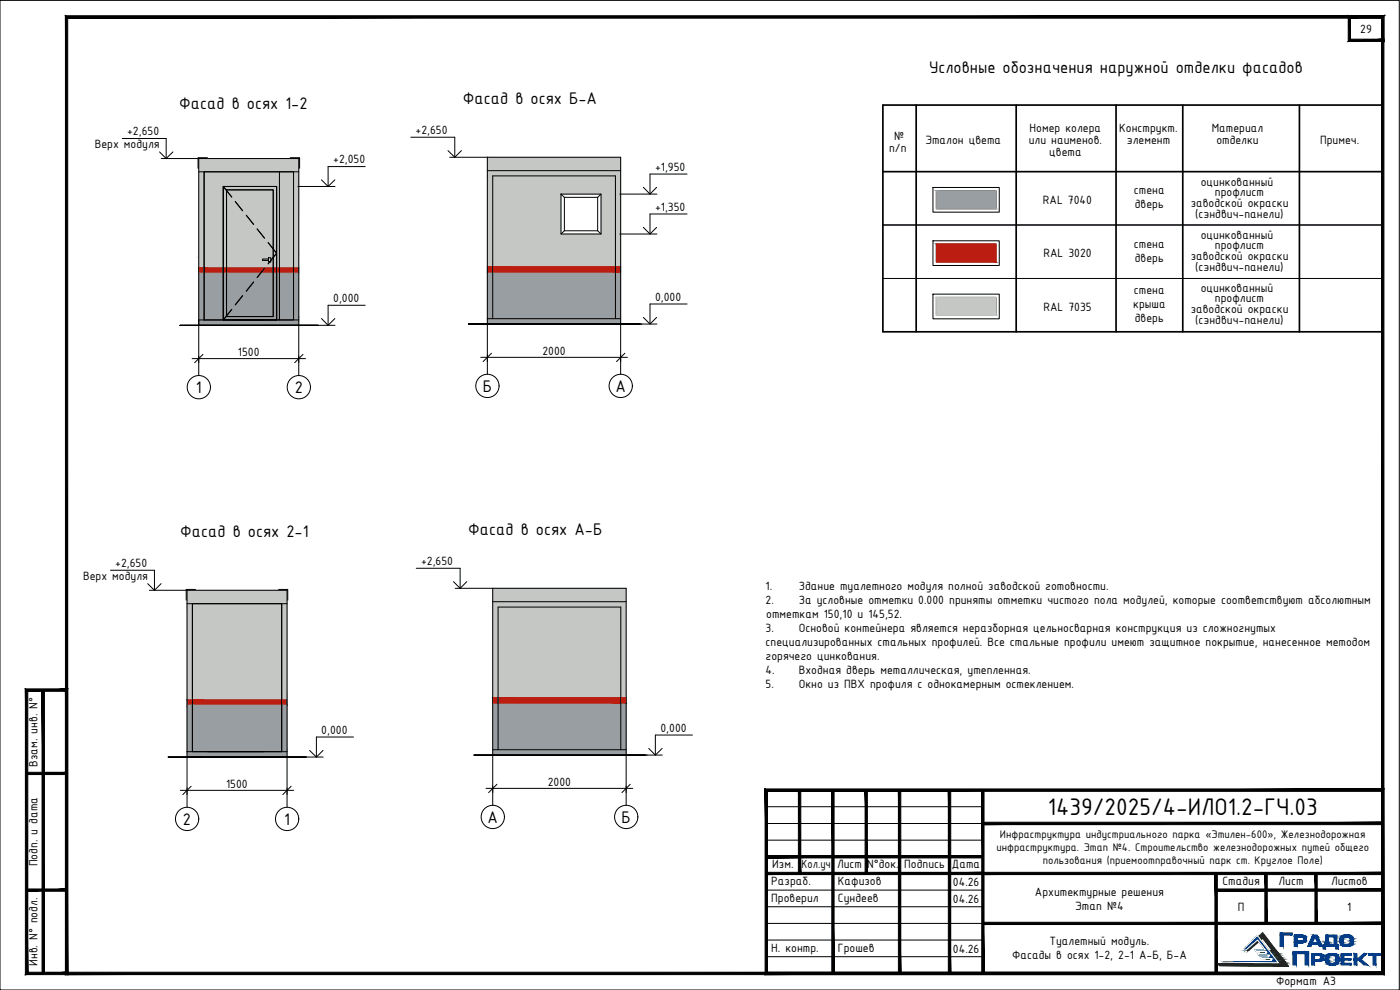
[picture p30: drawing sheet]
<svg xmlns="http://www.w3.org/2000/svg" width="420mm" height="297mm" viewBox="0 0 420 297" stroke-linecap="round" stroke-linejoin="round" font-family="sans-serif">
<defs><g id="words">
<text font-size="7.8" x="314.5" y="244.5">1439/2025/4-ИЛО1.2-ГЧ.03</text>
<g font-size="5.4">
<text x="278.8" y="22">Условные обозначения наружной отделки фасадов</text>
<text x="53.8" y="32.8">Фасад в осях 1-2</text>
<text x="138.9" y="31.1">Фасад в осях Б-А</text>
<text x="58.8" y="117.9">1</text>
<text x="88.5" y="117.9">2</text>
<text x="144.9" y="117.5">Б</text>
<text x="184.7" y="117.5">А</text>
<text x="54.1" y="161.1">Фасад в осях 2-1</text>
<text x="140.5" y="160.5">Фасад в осях А-Б</text>
<text x="54.9" y="247.5">2</text>
<text x="85.3" y="247.5">1</text>
<text x="146.3" y="246.9">А</text>
<text x="186.5" y="246.9">Б</text>
</g>
<g font-size="3.9">
<text x="408.2" y="9.8">29</text>
<text x="38.1" y="40.6">+2,650</text>
<text x="124.7" y="40.3">+2,650</text>
<text x="268.4" y="41.9">№</text>
<text x="309" y="39.7">Номер колера</text>
<text x="335.9" y="39.7">Конструкт.</text>
<text x="363.7" y="39.7">Материал</text>
<text x="28.4" y="44.4">Верх модуля</text>
<text x="266.8" y="45.6">п/п</text>
<text x="277.7" y="43.3">Эталон цвета</text>
<text x="308.7" y="43.3">или наименов.</text>
<text x="314.9" y="46.8">цвета</text>
<text x="338.2" y="43.3">элемент</text>
<text x="365" y="43.3">отделки</text>
<text x="396.2" y="43.3">Примеч.</text>
<text x="100" y="49.1">+2,050</text>
<text x="196.6" y="51.3">+1,950</text>
<text x="340.3" y="58.3">стена</text>
<text x="360.4" y="55.7">оцинкованный</text>
<text x="364.6" y="58.7">профлист</text>
<text x="196.6" y="63.3">+1,350</text>
<text x="313" y="61.2">RAL 7040</text>
<text x="340.6" y="62.5">дверь</text>
<text x="357.3" y="62">заводской окраски</text>
<text x="358.7" y="65.3">(сэндвич-панели)</text>
<text x="360.4" y="71.7">оцинкованный</text>
<text x="313.1" y="77.2">RAL 3020</text>
<text x="340.3" y="74.3">стена</text>
<text x="364.6" y="74.7">профлист</text>
<text x="340.6" y="78.5">дверь</text>
<text x="357.3" y="78">заводской окраски</text>
<text x="358.7" y="81.3">(сэндвич-панели)</text>
<text x="340.3" y="88.3">стена</text>
<text x="360.4" y="87.7">оцинкованный</text>
<text x="100" y="90.7">0,000</text>
<text x="196.6" y="90.3">0,000</text>
<text x="313.1" y="93.2">RAL 7035</text>
<text x="340.1" y="92.4">крыша</text>
<text x="357.3" y="94">заводской окраски</text>
<text x="364.6" y="90.7">профлист</text>
<text x="340.6" y="96.6">дверь</text>
<text x="358.7" y="97.3">(сэндвич-панели)</text>
<text x="71.4" y="107">1500</text>
<text x="162.8" y="106.6">2000</text>
<text x="24.9" y="173.9">Верх модуля</text>
<text x="34.6" y="170.2">+2,650</text>
<text x="126.4" y="169.6">+2,650</text>
<text x="229.7" y="177.2">1.</text>
<text x="239.7" y="177.2">Здание туалетного модуля полной заводской готовности.</text>
<text x="229.7" y="181.3">2.</text>
<text x="230" y="185.5">отметкам 150,10 и 145,52.</text>
<text x="239.7" y="181.3">За условные отметки 0.000 приняты отметки чистого пола модулей, которые соответствуют абсолютным</text>
<text x="229.7" y="189.6">3.</text>
<text x="239.7" y="189.6">Основой контейнера является неразборная цельносварная конструкция из сложногнутых</text>
<text x="229.7" y="193.8">специализированных стальных профилей. Все стальные профили имеют защитное покрытие, нанесенное методом</text>
<text x="229.7" y="198">горячего цинкования.</text>
<text x="229.7" y="202.2">4.</text>
<text x="239.7" y="202.2">Входная дверь металлическая, утепленная.</text>
<text x="229.7" y="206.3">5.</text>
<text x="239.7" y="206.3">Окно из ПВХ профиля с однокамерным остеклением.</text>
<text x="96.4" y="220.2">0,000</text>
<text x="198.2" y="219.7">0,000</text>
<text x="11.3" y="230" transform="rotate(-90 11.3 230)">Взам. инв. N°</text>
<text x="67.9" y="236.5">1500</text>
<text x="164.4" y="236">2000</text>
<text x="11.3" y="260" transform="rotate(-90 11.3 260)">Подп. и дата</text>
<text x="231.8" y="260.4">Изм.</text>
<text x="240.6" y="260.4">Кол.уч</text>
<text x="251.2" y="260.4">Лист N°док. Подпись Дата</text>
<text x="231.5" y="265.5">Разраб.</text>
<text x="251.5" y="265.5">Кафизов</text>
<text x="286" y="265.8">04.26</text>
<text x="310.6" y="268.7">Архитектурные решения</text>
<text x="366.9" y="265.4">Стадия</text>
<text x="383.7" y="265.4">Лист</text>
<text x="399.5" y="265.4">Листов</text>
<text x="231.5" y="270.6">Проверил</text>
<text x="251.5" y="270.6">Сундеев</text>
<text x="286" y="270.8">04.26</text>
<text x="322.7" y="272.9">Этап №4</text>
<text x="371.5" y="273.3">П</text>
<text x="404.3" y="273.3">1</text>
<text x="231.5" y="285.6">Н. контр.</text>
<text x="251.5" y="285.6">Грошев</text>
<text x="286" y="285.8">04.26</text>
<text x="303.7" y="287.6">Фасады в осях 1-2, 2-1 А-Б, Б-А</text>
<text x="315" y="283.5">Туалетный модуль.</text>
<text x="11.3" y="289.8" transform="rotate(-90 11.3 289.8)">Инв. N° подл.</text>
<text x="383" y="295.6">Формат А3</text>
</g>
<g font-size="3.6">
<text x="300.1" y="251.4">Инфраструктура индустриального парка «Этилен-600», Железнодорожная</text>
<text x="299" y="255.3">инфраструктура. Этап №4. Строительство железнодорожных путей общего</text>
<text x="312.9" y="259.3">пользования (приемоотправочный парк ст. Круглое Поле)</text>
</g>
</g></defs>
<path d="M275 31.5v68.1M305 31.5v68.1M334.9 31.5v68.1M355 31.5v68.1M390 31.5v68.1M414.9 31.5h-149.9v68.1h149.9M265 51.5h149.9" fill="none" stroke="#000" stroke-width=".51"/>
<path d="M265 67.5h149.9" fill="none" stroke="#000" stroke-width=".3"/>
<path d="M265 67.5h149.9M265 83.6h149.9" fill="none" stroke="#000" stroke-width=".3"/>
<!-- layer: 1 -->
<g fill="none" stroke="#000" stroke-width=".3">
<path d="M62.2 47.3h-2.8v3.2M67 56h16v40h-16zM67 56l2.6 3.1M68 57h14v38h-14zM87.1 47.3h2.8v3.2M280 56.2h19.9v7.5h-19.9zM281 57.2h17.9v5.4h-17.9zM70.6 60.5l2.2 2.7M73.9 64.6l2.2 2.7M77.2 68.7l2.2 2.7M78.8 77.7h1.8v.4h-1.8zM80.5 72.8l2.5 3.2-2.5 3.1"/>
<path d="M80.6 77.3h.7v1.3h-.7zM280 72.2h19.9v7.5h-19.9zM281 73.2h17.9v5.4h-17.9zM69.6 92.8l-2.6 3.2M72.8 88.7l-2.2 2.8M76.1 84.6l-2.2 2.8M79.4 80.5l-2.2 2.8M280 88.3h19.9v7.4h-19.9zM281 89.2h17.9v5.4h-17.9zM58.7 176.9h-2.8v3.2M83.6 176.9h2.8v3.2"/>
</g>
<g fill="#989ea1" stroke="#989ea1" stroke-width=".3">
<path d="M68 94.7l-.2 .3z"/>
<path d="M83 96h6.7z"/>
<path d="M59.6 96h30.1v1.6z"/>
<path d="M281 57.2l17.9 5.4v-5.4zM281 57.2l17.9 5.4h-17.9z"/>
<path d="M82 82l1 12.7v-12.7zM82 82l1 12.7h-1z"/>
<path d="M78.2 82l3.8 12.7v-12.7zM78.2 82l3.8 12.7h-14z"/>
<path d="M67 82l1 12.7v-12.7zM67 82l1 12.7h-1z"/>
<path d="M68 82v12.7zM68 82h10.2l-10.2 12.7z"/>
<path d="M83 82l6.7 13v-13zM83 82l6.7 13h-6.7z"/>
<path d="M82 94.7l1 .3v-.3zM82 94.7l1 .3h-1z"/>
<path d="M68 94.7l14 .3v-.3zM68 94.7l14 .3h-14z"/>
<path d="M83 95l6.7 1v-1zM83 95l6.7 1h-6.7z"/>
<path d="M67.8 95l15.2 1v-1zM67.8 95l15.2 1h-16z"/>
<path d="M67 94.7v1.3zM67 94.7h1l-1 1.3z"/>
<path d="M59.6 82l7.4 14v-14zM59.6 82l7.4 14h-7.4z"/>
<path d="M59.6 96h7.4zM59.6 96h7.4z"/>
<path d="M67 96h16zM67 96h16z"/>
<path d="M66.1 96h.9zM66.1 96h.9z"/>
<path d="M83 96h6.7zM83 96h6.7z"/>
<path d="M67 96h16zM67 96h16zM67 96h16zM67 96h16z"/>
<path d="M59.6 96v1.6h30.1zM59.6 97.6h30.1z"/>
<path d="M184.7 81.6l1.6 15.6v-15.6zM184.7 81.6l1.6 15.6h-1.6z"/>
<path d="M147.9 81.6l36.8 15.6v-15.6zM147.9 81.6l36.8 15.6h-36.8z"/>
<path d="M146.3 81.6l1.6 15.6v-15.6zM146.3 81.6l1.6 15.6h-1.6z"/>
<path d="M186.3 210.9l1.6 15.7v-15.7zM186.3 210.9l1.6 15.7h-1.6z"/>
<path d="M149.5 210.9l36.8 15.7v-15.7zM149.5 210.9l36.8 15.7h-36.8z"/>
<path d="M147.9 210.9l1.6 15.7v-15.7zM147.9 210.9l1.6 15.7h-1.6z"/>
<path d="M84.5 211.5l1.6 14v-14zM84.5 211.5l1.6 14h-1.6z"/>
<path d="M57.7 211.5l26.8 14v-14zM57.7 211.5l26.8 14h-26.8z"/>
<path d="M56.1 211.5l1.6 14v-14zM56.1 211.5l1.6 14h-1.6z"/>
<path d="M56.1 225.5l30 1.6v-1.6zM56.1 225.5l30 1.6h-30z"/>
</g>
<path d="M281 73.2l17.9 5.4v-5.4zM281 73.2l17.9 5.4h-17.9z" fill="#bb1e10" stroke="#bb1e10" stroke-width=".3"/>
<path d="M281 89.2l17.9 5.4v-5.4zM281 89.2l17.9 5.4h-17.9z" fill="#c5c7c4" stroke="#c5c7c4" stroke-width=".3"/>
<g fill="#c5c7c4" stroke="#c5c7c4" stroke-width=".3">
<path d="M68 57v.2z"/>
<path d="M68 57.2l14 17.5h-14z"/>
<path d="M82 74.7l.8 1h-.8z"/>
<path d="M82 76.1h.9l-.9 1.1z"/>
<path d="M83 76l-.1 .1z"/>
<path d="M59.6 47.6l30.1 3.9v-3.9zM59.6 47.6l30.1 3.9h-30.1z"/>
<path d="M59.6 51.5l30.1 4.5v-4.5zM59.6 51.5l30.1 4.5h-30.1z"/>
<path d="M68 56l15 1v-1zM68 56l15 1h-15z"/>
<path d="M59.6 56l8.4 1v-1zM59.6 56l8.4 1h-8.4z"/>
<path d="M82 57l1 .2v-.2zM82 57l1 .2h-1z"/>
<path d="M68 57l14 .2v-.2zM68 57l14 .2h-14z"/>
<path d="M59.6 57l8.4 .2v-.2zM59.6 57l8.4 .2h-8.4z"/>
<path d="M82 57.2l1 17.5v-17.5zM82 57.2l1 17.5h-1z"/>
<path d="M68 57.2l14 17.5zM68 57.2h14v17.5z"/>
<path d="M59.6 57.2l8.4 17.5v-17.5zM59.6 57.2l8.4 17.5h-8.4z"/>
<path d="M68 74.7l14 1v-1zM68 74.7l14 1h-14z"/>
<path d="M59.6 74.7l8.4 1v-1zM59.6 74.7l8.4 1h-8.4z"/>
<path d="M82 74.7l1 1.3zM82 74.7h1v1.3z"/>
<path d="M82 75.7l1 .3-.2-.3zM82 75.7l1 .3h-1z"/>
<path d="M83 56l6.7 20v-20zM83 56l6.7 20h-6.7z"/>
<path d="M68 75.7l14 .3v-.3zM68 75.7l14 .3h-14z"/>
<path d="M59.6 75.7l8.4 .3v-.3zM59.6 75.7l8.4 .3h-8.4z"/>
<path d="M82 76h1zM82 76l.9 .1z"/>
<path d="M68 76l14 1.2v-1.2zM68 76l14 1.2h-14z"/>
<path d="M59.6 76l8.4 1.2v-1.2zM59.6 76l8.4 1.2h-8.4z"/>
<path d="M82.9 76.1l.1 1.1zM82.9 76.1l.1 1.1h-1z"/>
<path d="M82 77.2l1 .1zM82 77.2l1 .1z"/>
<path d="M68 77.2h14zM68 77.2l13.9 .1z"/>
<path d="M68 77.3l12.6 .4v-.4zM68 77.3l12.6 .4h-12.6z"/>
<path d="M81.3 77.3v.8l.6-.8zM81.3 77.3v.8z"/>
<path d="M68 77.7l10.8 .4v-.4zM68 77.7l10.8 .4h-10.8z"/>
<path d="M81.9 77.3l.1 .8zM81.9 77.3l.1 .8h-.7z"/>
<path d="M81.3 78.1l.7 .5v-.5zM81.3 78.1l.7 .5h-.7z"/>
<path d="M68 78.1l12.6 .5v-.5zM68 78.1l12.6 .5h-12.6z"/>
<path d="M83 76l6.7 4.4v-4.4zM83 76l6.7 4.4h-6.7z"/>
<path d="M82 77.3l1 3.1v-3.1zM82 77.3l1 3.1h-1z"/>
<path d="M80.9 78.6l1.1 1.8v-1.8zM80.9 78.6l1.1 1.8h-2.5z"/>
<path d="M68 78.6l11.5 1.8 1.4-1.8zM68 78.6l11.5 1.8h-11.5z"/>
<path d="M59.6 77.2l8.4 3.2v-3.2zM59.6 77.2l8.4 3.2h-8.4z"/>
<path d="M146.3 47.2l40 4v-4zM146.3 47.2l40 4h-40z"/>
<path d="M146.3 51.2l40 1.6v-1.6zM146.3 51.2l40 1.6h-40z"/>
<path d="M147.9 52.8l36.8 5.4v-5.4zM147.9 52.8l36.8 5.4h-36.8z"/>
<path d="M184.7 52.8l1.6 17.4v-17.4zM184.7 52.8l1.6 17.4h-1.6z"/>
<path d="M180.4 58.2l4.3 12v-12zM180.4 58.2l4.3 12h-4.3z"/>
<path d="M147.9 58.2l20.5 12v-12zM147.9 58.2l20.5 12h-20.5z"/>
<path d="M184.7 70.2l1.6 9.8v-9.8zM184.7 70.2l1.6 9.8h-1.6z"/>
<path d="M147.9 70.2l36.8 9.8v-9.8zM147.9 70.2l36.8 9.8h-36.8z"/>
<path d="M146.3 52.8l1.6 27.2v-27.2zM146.3 52.8l1.6 27.2h-1.6z"/>
<path d="M147.9 176.5l40 4v-4zM147.9 176.5l40 4h-40z"/>
<path d="M147.9 180.5l40 1.6v-1.6zM147.9 180.5l40 1.6h-40z"/>
<path d="M186.3 182.1l1.6 27.2v-27.2zM186.3 182.1l1.6 27.2h-1.6z"/>
<path d="M149.5 182.1l36.8 27.2v-27.2zM149.5 182.1l36.8 27.2h-36.8z"/>
<path d="M147.9 182.1l1.6 27.2v-27.2zM147.9 182.1l1.6 27.2h-1.6z"/>
<path d="M56.1 177.1l30 4v-4zM56.1 177.1l30 4h-30z"/>
<path d="M84.5 181.1l1.6 28.9v-28.9zM84.5 181.1l1.6 28.9h-1.6z"/>
<path d="M57.7 181.1l26.8 28.9v-28.9zM57.7 181.1l26.8 28.9h-26.8z"/>
<path d="M56.1 181.1l1.6 28.9v-28.9zM56.1 181.1l1.6 28.9h-1.6z"/>
</g>
<g fill="#bb1e10" stroke="#bb1e10" stroke-width=".3">
<path d="M59.6 80.4l30.1 1.6v-1.6zM59.6 80.4l30.1 1.6h-30.1z"/>
<path d="M146.3 80l40 1.6v-1.6zM146.3 80l40 1.6h-40z"/>
<path d="M186.3 209.3l1.6 1.6v-1.6zM186.3 209.3l1.6 1.6h-1.6z"/>
<path d="M149.5 209.3l36.8 1.6v-1.6zM149.5 209.3l36.8 1.6h-36.8z"/>
<path d="M147.9 209.3l1.6 1.6v-1.6zM147.9 209.3l1.6 1.6h-1.6z"/>
<path d="M84.5 210l1.6 1.5v-1.5zM84.5 210l1.6 1.5h-1.6z"/>
<path d="M57.7 210l26.8 1.5v-1.5zM57.7 210l26.8 1.5h-26.8z"/>
<path d="M56.1 210l1.6 1.5v-1.5zM56.1 210l1.6 1.5h-1.6z"/>
</g>
<path d="M54 97.6h41.5M140.6 97.2h52.1M50.5 227.1h41.4h-41.4M50.5 227.1h41.4M142.2 226.6h51.5h-51.5M142.2 226.6h52.1" fill="none" stroke="#000" stroke-width=".3"/>
<g fill="none" stroke="#000" stroke-width=".3">
<path d="M59.6 47.6h30.1v50h-30.1zM59.6 51.5h30.1M61.3 51.5h26.8v44.5h-26.8zM61.3 51.5v44.5M68 57h14v38h-14zM83.9 51.5v44.5M146.3 51.2h40M168.4 58.2h12v12h-12zM169.4 59.2h10v10h-10zM59.6 96h30.1M67 96v-40h16v40M146.3 97.2v-50h40v50"/>
<path d="M146.3 95.6h40M147.9 95.6v-42.8h36.8v42.8M56.1 177.1h30v50h-30zM56.1 181.1h30M57.7 181.1h26.8v44.4h-26.8zM57.7 181.1v44.4M84.5 181.1v44.4M147.9 180.5h40M56.1 225.5h30M147.9 224.9v-48.4h40v50.1M186.3 224.9v-42.8h-36.8v42.8M187.9 224.9h-40v1.6"/>
</g>
<g fill="none" stroke="#000" stroke-width=".3">
<circle cx="59.7" cy="116.2" r="3.5"/>
<circle cx="89.7" cy="116.2" r="3.5"/>
<circle cx="146.3" cy="115.8" r="3.5"/>
<circle cx="186.3" cy="115.8" r="3.5"/>
<circle cx="56.2" cy="245.7" r="3.5"/>
<circle cx="86.2" cy="245.7" r="3.5"/>
<circle cx="147.9" cy="245.1" r="3.5"/>
<circle cx="187.9" cy="245.1" r="3.5"/>
</g>
<path d="M59.6 97.6v15.1M89.7 97.6v15.1M146.3 97.2v15.1M186.3 97.2v15.1M56.1 227.1v15.1M86.1 227.1v15.1M147.9 226.6v15M187.9 226.6v15" fill="none" stroke="#000" stroke-width=".3"/>
<path d="M57.7 107.6h34M59.6 106.8v2M89.7 106.8v2M144.3 107.2h44M146.3 106.5v2M186.3 106.5v2M54.1 237.1h34M56.1 236.4v2M86.1 236.4v2M145.9 236.5h44M147.9 235.8v2M187.9 235.8v2" fill="none" stroke="#000" stroke-width=".3"/>
<!-- layer: 0 -->
<path d="M60.9 106.3l-2.5 2.5M90.9 106.3l-2.5 2.5M147.5 106l-2.5 2.5M187.5 106l-2.5 2.5M57.4 235.9l-2.5 2.5M87.4 235.9l-2.5 2.5M149.1 235.3l-2.5 2.5M189.1 235.3l-2.5 2.5" fill="none" stroke="#000" stroke-width=".3"/>
<g fill="none" stroke="#000" stroke-width=".3">
<path d="M36.7 41.6h13.2v6M47.9 45.6l2 2 2-2M48.4 47.6h11.2M89.4 56h11.1M96.5 54l2 2 2-2M109.6 50h-11.1v6M123.3 41.2h13.2v6M134.5 45.2l2 2 2-2M135 47.2h11.3M186 58.2h11.1M193.1 56.2l2 2 2-2M206.2 52.2h-11.1v6"/>
<path d="M186 70.2h11.1M193.1 68.2l2 2 2-2M206.2 64.2h-11.1v6M69.5 96h9.9M89.4 97.6h11.1M96.5 95.6l2 2 2-2M109.6 91.6h-11.1v6M186 97.2h11.1M193.1 95.2l2 2 2-2M206.2 91.2h-11.1v6M33.1 171.1h13.3v6M44.3 175.1l2.1 2 1.9-2"/>
<path d="M44.8 177.1h11.3M124.9 170.5h13.2v6M136.1 174.5l2 2M136.6 176.5h11.3M140.1 174.5l-2 2M62.3 225.5h16.8M85.9 227.1h11.1M92.9 225.2l2.1 1.9 1.9-1.9M106.1 221.1h-11.1v6M187.6 226.6h11.2M194.7 224.6l2 2 2-2M207.8 220.5h-11.1v6.1"/>
</g>
<path d="M168.4 58.2l1 1M180.4 58.2l-1 1M169.4 69.2l-1 1M179.4 69.2l1 1" fill="none" stroke="#000" stroke-width=".3"/>
<path d="M0 .1h419.9v296.9h-419.9zM415.5 4.6h.1M230 252.1h65M230 247.1h65M230 242h65M230 267.1h65M230 272.1h65M230 277.1h65M230 282.1h65M230 287h65" fill="none" stroke="#000" stroke-width=".3"/>
<g fill="#000" stroke="#000" stroke-width=".3">
<path d="M414.6 5.4v6.4l.7 .6zM414.6 5.4l.7-.7v7.7zM405.3 5.4h9.3l.7-.7zM404.6 4.7h10.7l-10 .7zM404.6 4.7l.7 7.1v-6.4zM404.6 4.7l.7 7.1-.7 .6zM405.3 11.8l-.7 .6 10-.6zM404.6 12.4l10-.6 .7 .6z"/>
<path d="M8 232.4h12v-.7zM8 231.7h12l-12 .7z"/>
<path d="M229.6 236.7l.7 55v-54.3zM229.6 236.7l.7 55-.7 .7zM230.3 291.7l-.7 .7 185-.7zM229.6 292.4l185-.7 .7 .7zM414.6 237.4v54.3l.7 .7zM414.6 237.4l.7-.7v55.7zM230.3 237.4h184.3l.7-.7zM229.6 236.7h185.7l-185 .7z"/>
<path d="M239.6 237.1l.7 25v-25zM239.6 237.1l.7 25h-.7z"/>
<path d="M249.6 237.1l.7 54.9v-54.9zM249.6 237.1l.7 54.9h-.7z"/>
<path d="M259.6 237.1l.7 25v-25zM259.6 237.1l.7 25h-.7z"/>
<path d="M269.6 237.1l.7 54.9v-54.9zM269.6 237.1l.7 54.9h-.7z"/>
<path d="M284.6 237.1l.7 54.9v-54.9zM284.6 237.1l.7 54.9h-.7z"/>
<path d="M294.6 237.1l.7 54.9v-54.9zM294.6 237.1l.7 54.9h-.7z"/>
<path d="M295 246.7v.7l120-.7zM295 247.4l120-.7v.7z"/>
<path d="M230 257.4h65v-.7zM230 256.7h65l-65 .7z"/>
<path d="M8 267.4h12v-.7zM8 266.7h12l-12 .7z"/>
<path d="M295 261.7v.7l120-.7zM295 262.4l120-.7v.7z"/>
<path d="M295 276.7v.7l120-.7zM295 277.4l120-.7v.7z"/>
<path d="M230 262.4h65v-.7zM230 261.7h65l-65 .7z"/>
<path d="M364.6 262.1l.7 29.9v-29.9zM364.6 262.1l.7 29.9h-.7z"/>
<path d="M379.6 262.1l.7 15v-15zM379.6 262.1l.7 15h-.7z"/>
<path d="M394.6 262.1l.7 15v-15zM394.6 262.1l.7 15h-.7z"/>
<path d="M365 267.4h50v-.7zM365 266.7h50l-50 .7z"/>
<path d="M8.3 291.7l-.7 .7 12-.7zM7.6 292.4l12-.7 .7 .7zM19.6 207.4v84.3l.7 .7zM20.3 206.7v85.7l-.7-85zM8.3 207.4h11.3l.7-.7zM7.6 206.7h12.7l-12 .7zM7.6 206.7l.7 85v-84.3zM7.6 206.7l.7 85-.7 .7z"/>
<path d="M12.6 207.1v84.9h.7zM12.6 207.1h.7v84.9z"/>
<path d="M20.3 291.7l-.7 .7 395-.7zM19.6 292.4l395-.7 .7 .7zM414.6 5.4v286.3l.7 .7zM414.6 5.4l.7-.7v287.7zM20.3 5.4h394.3l.7-.7zM19.6 4.7h395.7l-395 .7zM19.6 4.7l.7 287v-286.3zM19.6 4.7l.7 287-.7 .7z"/>
</g>
<g fill="#0c6001" stroke="#0c6001" stroke-width=".3">
<path d="M377.2 281.5l1.7-1.6 1.3 1.6z"/>
<path d="M373.4 285.2h1.3z"/>
<path d="M378.4 285.7h3.8z"/>
<path d="M382.4 286h1.3z"/>
<path d="M382.2 286.5h1.8z"/>
<path d="M379.4 287h5.1z"/>
<path d="M383.5 287.3h1.2z"/>
<path d="M383.2 287.8h1.9z"/>
<path d="M380.4 288.4h5.1z"/>
<path d="M384.5 288.7h1.2z"/>
<path d="M384.2 289.1h1.8z"/>
<path d="M365.5 289.1h20.5l.5 .6z"/>
<path d="M379 281.5l4 3.7-2.8-3.7zM379 281.5l4 3.7h-1.2z"/>
<path d="M377.2 281.5l-2.5 3.7 4.3-3.7zM373.4 285.2l3.8-3.7-2.5 3.7z"/>
<path d="M381.8 285.2h1.2zM381.8 285.2h1.2z"/>
<path d="M381.8 285.2h1.2zM378 285.2h5z"/>
<path d="M378 285.2l5.5 .5-.5-.5zM378 285.2l5.5 .5h-5.1z"/>
<path d="M382.2 285.7h1.3zM382.2 285.7h1.3z"/>
<path d="M382.2 285.7l1.5 .3-.2-.3zM382.2 285.7l1.5 .3h-1.3zM381.8 286h1.9z"/>
<path d="M381.8 286l2.2 .5-.3-.5zM381.8 286l2.2 .5h-1.8zM379 286.5h5z"/>
<path d="M379 286.5l5.5 .5-.5-.5zM379 286.5l5.5 .5h-5.1zM379.4 287h5.1z"/>
<path d="M383.2 287l1.5 .3-.2-.3zM383.2 287l1.5 .3h-1.2zM382.8 287.3h1.9z"/>
<path d="M382.8 287.3l2.3 .5-.4-.5zM382.8 287.3l2.3 .5h-1.9zM380 287.8h5.1z"/>
<path d="M380 287.8l5.5 .6-.4-.6zM380 287.8l5.5 .6h-5.1zM380.4 288.4h5.1z"/>
<path d="M384.3 288.4l1.4 .3-.2-.3zM384.3 288.4l1.4 .3h-1.2zM383.8 288.7h1.9z"/>
<path d="M383.8 288.7l2.2 .4-.3-.4zM383.8 288.7l2.2 .4h-1.8zM365.5 289.1h20.5z"/>
<path d="M365.5 289.1l.4 .6h20.6zM365.9 289.7h20.6l.2 .3z"/>
</g>
<path d="M365.5 289.1h18.7l-.4-.4h.7l-.2-.3h-3.9l-.4-.6h3.2l-.4-.5h.7l-.3-.3h-3.8l-.4-.5h3.2l-.4-.5h.6l-.2-.3h-3.8l-.4-.5h3.8l-2.8-3.7-4.3 3.7h-1.3l5.5-5.3 7.8 10.1-20.8-.3z" fill="none" stroke="#0c6001" stroke-width=".3"/>
<g fill="#033c8c" stroke="#033c8c" stroke-width=".3">
<path d="M377.4 280.7l1 1.4h-2.4z"/>
<path d="M372.9 285h1.1z"/>
<path d="M379.7 285h1z"/>
<path d="M377 285.5h3.1z"/>
<path d="M380.2 285.7h1z"/>
<path d="M380 286.1h1.5z"/>
<path d="M377.8 286.5h4z"/>
<path d="M381 286.8h1z"/>
<path d="M380.8 287.1h1.5z"/>
<path d="M378.6 287.6h4.1z"/>
<path d="M381.8 287.8h1.1z"/>
<path d="M381.6 288.2h1.6z"/>
<path d="M366.6 288.2h16.6l.3 .5z"/>
<path d="M390.9 281.2h1.1z"/>
<path d="M391 281.2h1z"/>
<path d="M397.6 283.3h.8z"/>
<path d="M396.2 286.8h1.1z"/>
<path d="M396.1 287.9h1.1z"/>
<path d="M403.4 280.6h1.5z"/>
<path d="M404.5 281h1.3z"/>
<path d="M404.8 283.4h1z"/>
<path d="M402.6 283.7h3z"/>
<path d="M403.4 283.9h1.5z"/>
<path d="M399.1 286.2h1.5z"/>
<path d="M399.1 289.5h1.5z"/>
<path d="M377.4 282.1l3.3 2.9-2.3-2.9zM377.4 282.1l3.3 2.9h-1z"/>
<path d="M376 282.1l-2 2.9 3.4-2.9zM372.9 285l3.1-2.9-2 2.9z"/>
<path d="M379.7 285h1zM379.7 285h1zM376.6 285h4.1z"/>
<path d="M376.6 285l4.4 .5-.3-.5zM376.6 285l4.4 .5h-4z"/>
<path d="M380.1 285.5h.9zM380.1 285.5h.9z"/>
<path d="M380.1 285.5l1.1 .2-.2-.2zM380.1 285.5l1.1 .2h-1zM379.7 285.7h1.5z"/>
<path d="M379.7 285.7l1.8 .4-.3-.4zM379.7 285.7l1.8 .4h-1.5zM377.4 286.1h4.1z"/>
<path d="M377.4 286.1l4.4 .4-.3-.4zM377.4 286.1l4.4 .4h-4zM377.8 286.5h4z"/>
<path d="M380.9 286.5l1.1 .3-.2-.3zM380.9 286.5l1.1 .3h-1zM380.5 286.8h1.5z"/>
<path d="M380.5 286.8l1.8 .3-.3-.3zM380.5 286.8l1.8 .3h-1.5zM378.2 287.1h4.1z"/>
<path d="M378.2 287.1l4.5 .5-.4-.5zM378.2 287.1l4.5 .5h-4.1zM378.6 287.6h4.1z"/>
<path d="M381.7 287.6l1.2 .2-.2-.2zM381.7 287.6l1.2 .2h-1.1zM381.3 287.8h1.6z"/>
<path d="M381.3 287.8l1.9 .4-.3-.4zM381.3 287.8l1.9 .4h-1.6zM366.6 288.2h16.6z"/>
<path d="M366.6 288.2l.3 .5h16.6zM366.9 288.7h16.6l.2 .2z"/>
<path d="M384.2 279.9l3.6 .6v-.6zM384.2 279.9l3.6 .6h-3.6z"/>
<path d="M384.2 280.5l1 3.5v-3.5zM384.2 280.5l1 3.5h-1z"/>
<path d="M388.5 280.6h2.6zM388.5 280.6h2.6z"/>
<path d="M388.5 280.6l3 .1zM388.5 280.6l3 .1z"/>
<path d="M388.5 280.7l3.3 .2zM388.5 280.7l3.3 .2z"/>
<path d="M388.5 280.9l3.4 .1zM388.5 280.9l3.4 .1z"/>
<path d="M388.5 281h3.5zM388.5 281h3.5z"/>
<path d="M397.9 280.6l3.3 .5v-.5zM397.9 280.6l3.3 .5h-3.3z"/>
<path d="M394 280.6l1.5 .5-.2-.5zM394 280.6l1.5 .5h-1.8z"/>
<path d="M394.6 281.1h.9zM394.6 281.1h.9z"/>
<path d="M393.7 281.1h.9zM393.7 281.1h.9z"/>
<path d="M388.5 281l3.5 .1zM388.5 281l3.5 .1z"/>
<path d="M390.5 281.1h1.5zM390.5 281.1h1.5zM390.7 281.1h1.3zM390.7 281.1h1.3z"/>
<path d="M390.7 281.1l1.3 .1zM390.7 281.1l1.3 .1zM390.9 281.2h1.1z"/>
<path d="M391 281.2h1zM391 281.2h1zM391 281.2h1z"/>
<path d="M391.1 281.2l1 .1zM391.1 281.2l1 .1zM391.1 281.3h1zM391.1 281.3h1z"/>
<path d="M391.1 281.3l1 .1zM391.1 281.3l1 .1z"/>
<path d="M391.2 281.4l.9 .1zM391.2 281.4l.9 .1z"/>
<path d="M391.2 281.5h.9zM391.2 281.5h.9z"/>
<path d="M391.2 281.5l.9 .1zM391.2 281.5l.9 .1z"/>
<path d="M391.2 281.6l.9 .2zM391.2 281.6l.9 .2z"/>
<path d="M391.2 281.8l.9 .1zM391.2 281.8l.9 .1z"/>
<path d="M391.2 281.9l.9 .1zM391.2 281.9l.9 .1z"/>
<path d="M391.2 282l.9 .1zM391.2 282l.9 .1zM391.2 282.1h.9zM391.2 282.1h.9z"/>
<path d="M391.2 282.1h.9zM391.2 282.1l.8 .1h-.9zM391.1 282.2h.9zM391.1 282.2h.9z"/>
<path d="M391.1 282.2h.9zM391.1 282.2h.9z"/>
<path d="M391 282.2l1 .1zM390.9 282.3h1.1z"/>
<path d="M390.9 282.3h1.1zM390.9 282.3h1.1zM390.8 282.3h1.2z"/>
<path d="M390.9 282.3h1.1zM390.8 282.3h1.2zM390.8 282.3h1.2z"/>
<path d="M390.8 282.3h1.2zM390.5 282.3h1.5z"/>
<path d="M388.5 281.1l.8 1.2v-1.2zM388.5 281.1l.8 1.2h-.8z"/>
<path d="M397.9 281.1l.8 1.3v-1.3zM397.9 281.1l.8 1.3h-.8z"/>
<path d="M388.5 282.3h3.5zM388.5 282.3l3.4 .1z"/>
<path d="M388.5 282.4h3.4zM388.5 282.4l3.3 .2z"/>
<path d="M397.9 282.4l.8 .2v-.2zM397.9 282.4l.8 .2h-.8z"/>
<path d="M388.5 282.6h3.3zM388.5 282.6h3.2z"/>
<path d="M397.9 282.6h.8zM397.9 282.6h.8z"/>
<path d="M388.5 282.6h3.2zM388.5 282.6l2.9 .2z"/>
<path d="M397.9 282.6l.8 .2v-.2zM397.9 282.6l.8 .2h-.9z"/>
<path d="M394.6 281.1l1.7 1.7-.8-1.7zM394.6 281.1l1.7 1.7h-.8z"/>
<path d="M393.7 281.1l.1 1.7 .8-1.7zM393.7 281.1l.1 1.7h-.8z"/>
<path d="M397.8 282.8l.9 .1zM397.8 282.8l.9 .1z"/>
<path d="M388.5 282.8h2.9zM388.5 282.8l2.6 .1z"/>
<path d="M388.5 282.9h2.3zM388.5 282.9h2.6z"/>
<path d="M397.8 282.9l.9 .1v-.1zM397.8 282.9l.9 .1h-.9zM397.8 283h.9zM397.8 283h.9z"/>
<path d="M397.8 283h.9zM397.8 283l.8 .2h-.9z"/>
<path d="M397.7 283.2h.9zM397.7 283.2h.8z"/>
<path d="M393 282.8l3.5 .5-.2-.5zM393 282.8l3.5 .5h-3.7z"/>
<path d="M397.7 283.2h.8zM397.7 283.2l.7 .1h-.8zM397.6 283.3h.8z"/>
<path d="M397.6 283.3h.8zM397.6 283.3l.8 .1z"/>
<path d="M397.5 283.4h.9zM397.5 283.4h.8z"/>
<path d="M400.4 281.1l.8 2.3v-2.3zM400.4 281.1l.8 2.3h-.8z"/>
<path d="M397.5 283.4h.8zM397.5 283.4h.8z"/>
<path d="M400.4 283.4h1.2zM400.4 283.4h1.2z"/>
<path d="M397.1 283.4h1.2zM397.1 283.4h1.2z"/>
<path d="M397.1 283.4l4.5 .6v-.6zM397.1 283.4l4.5 .6h-4.5z"/>
<path d="M395.6 283.3l1.2 .7-.3-.7zM395.6 283.3l1.2 .7h-.9z"/>
<path d="M392.8 283.3l.6 .7 .2-.7zM392.8 283.3l.6 .7h-.9z"/>
<path d="M388.5 282.9l.8 1.1v-1.1zM388.5 282.9l.8 1.1h-.8z"/>
<path d="M400.9 284l.7 .7v-.7zM400.9 284l.7 .7h-.7z"/>
<path d="M397.1 284l.7 .7v-.7zM397.1 284l.7 .7h-.7z"/>
<path d="M388.1 285.5l4.6 .6v-.6zM388.1 285.5l4.6 .6h-4.6z"/>
<path d="M393.7 286.2h2.6zM393.7 286.2h2.6z"/>
<path d="M393.7 286.2l3 .1zM393.7 286.2l3 .1z"/>
<path d="M393.7 286.3l3.3 .1zM393.7 286.3l3.3 .1z"/>
<path d="M393.7 286.4l3.3 .1zM393.7 286.4l3.3 .1z"/>
<path d="M393.7 286.5h3.4zM393.7 286.5h3.4z"/>
<path d="M393.7 286.5l3.5 .1zM393.7 286.5l3.5 .1z"/>
<path d="M393.7 286.6l3.5 .1zM393.7 286.6l3.5 .1z"/>
<path d="M402.5 286.2l3.1 .5v-.5zM402.5 286.2l3.1 .5h-3.1z"/>
<path d="M410.8 286.2l3.5 .5v-.5zM410.8 286.2l3.5 .5h-3.5z"/>
<path d="M395.7 286.7h1.5zM395.7 286.7h1.5z"/>
<path d="M395.9 286.7h1.3zM395.9 286.7h1.3z"/>
<path d="M396.1 286.7l1.2 .1zM396.1 286.7l1.2 .1zM396.2 286.8h1.1z"/>
<path d="M396.2 286.8h1.1zM396.2 286.8h1.1zM396.3 286.8h1zM396.3 286.8h1z"/>
<path d="M396.3 286.8l1 .1zM396.3 286.8l1 .1z"/>
<path d="M396.3 286.9h1zM396.3 286.9h1zM396.4 286.9h.9zM396.4 286.9h.9z"/>
<path d="M396.4 286.9l.9 .1zM396.4 286.9l.9 .1z"/>
<path d="M396.4 287h.9zM396.4 287h.9z"/>
<path d="M396.4 287l.9 .2zM396.4 287l.9 .2z"/>
<path d="M396.5 287.2l.8 .1zM396.5 287.2l.8 .1z"/>
<path d="M396.5 287.3l.8 .1zM396.5 287.3l.8 .1z"/>
<path d="M396.5 287.4l.8 .1zM396.5 287.4l.8 .1z"/>
<path d="M409.2 286.2l-.6 1.4 1.6-1.4zM407.7 287.6l1.5-1.4-.6 1.4z"/>
<path d="M406.4 286.2l.8 1.4v-1.4zM406.4 286.2l.8 1.4h-.8z"/>
<path d="M402.5 286.7l.8 .9v-.9zM402.5 286.7l.8 .9h-.8z"/>
<path d="M396.4 287.5l.9 .1zM396.4 287.5l.9 .1zM396.4 287.6h.9zM396.4 287.6h.9z"/>
<path d="M396.4 287.6l.9 .1zM396.4 287.6l.9 .1h-1zM396.3 287.7h1zM396.3 287.7h1z"/>
<path d="M396.3 287.7l1 .1zM396.3 287.7l1 .1z"/>
<path d="M406.4 287.6l2 .2 .2-.2zM406.4 287.6l2 .2h-2z"/>
<path d="M396.2 287.8h1.1zM396.2 287.8h1zM396.2 287.8h1zM396.2 287.8h1z"/>
<path d="M396.2 287.8l1 .1zM396.1 287.9h1.1zM396 287.9h1.2z"/>
<path d="M396 287.9h1.2zM395.7 287.9h1.5z"/>
<path d="M393.7 286.7l.8 1.2v-1.2zM393.7 286.7l.8 1.2h-.8z"/>
<path d="M393.7 287.9h3.5zM393.7 287.9h3.5z"/>
<path d="M393.7 287.9h3.5zM393.7 287.9l3.4 .1z"/>
<path d="M402.5 287.6l3 .4v-.4zM402.5 287.6l3 .4h-3z"/>
<path d="M406.4 287.8l2.3 .3-.3-.3zM406.4 287.8l2.3 .3h-2.3z"/>
<path d="M393.7 288h3.4zM393.7 288l3.3 .1z"/>
<path d="M393.7 288.1h3.3zM393.7 288.1l3.2 .1z"/>
<path d="M393.7 288.2h3.2zM393.7 288.2l2.9 .1z"/>
<path d="M393.7 288.3h2.9zM393.7 288.3l2.6 .1z"/>
<path d="M393.7 288.4h2.3zM393.7 288.4h2.6z"/>
<path d="M402.5 288l.8 1v-1zM402.5 288l.8 1h-.8z"/>
<path d="M412.1 286.7l.8 2.8v-2.8zM412.1 286.7l.8 2.8h-.8z"/>
<path d="M407.7 288.1l2.7 1.4-1.7-1.4zM407.7 288.1l2.7 1.4h-1z"/>
<path d="M406.4 288.1l.8 1.4v-1.4zM406.4 288.1l.8 1.4h-.8z"/>
<path d="M402.5 289l3.1 .5v-.5zM402.5 289l3.1 .5h-3.1z"/>
<path d="M393.7 288.4l.8 1.1v-1.1zM393.7 288.4l.8 1.1h-.8z"/>
<path d="M391.7 286.1l1 3.4v-3.4zM391.7 286.1l1 3.4h-1z"/>
<path d="M388.1 286.1l1 3.4v-3.4zM388.1 286.1l1 3.4h-1z"/>
<path d="M403.4 280.6h1.5zM403.4 280.6h1.5z"/>
<path d="M403.4 280.6l1.9 .1zM403 280.7h2.3zM403 280.7h2.3zM403 280.7h2.3z"/>
<path d="M403 280.7l2.6 .1zM402.7 280.8l.3-.1 2.6 .1z"/>
<path d="M402.7 280.8h3zM402.6 280.8h3.1z"/>
<path d="M402.6 280.8l3.2 .2-.1-.2zM402.6 280.8l3.2 .2h-3.3z"/>
<path d="M404.2 281h1.6zM404.2 281h1.6z"/>
<path d="M402.5 281h1.6zM402.5 281h1.7z"/>
<path d="M402.5 281h1.5zM402.5 281h1.6z"/>
<path d="M404.2 281h1.6zM404.2 281h1.6zM404.5 281h1.3z"/>
<path d="M402.5 281h1.5zM402.5 281l1 .1z"/>
<path d="M402.4 281.1h1.1zM402.4 281.1h1z"/>
<path d="M404.7 281l1.2 .1zM404.7 281l1.2 .1z"/>
<path d="M404.9 281.1l1 .1zM404.9 281.1l1 .1z"/>
<path d="M402.4 281.1h1zM402.4 281.1l.9 .1z"/>
<path d="M405 281.2l1 .1zM405 281.2l1 .1z"/>
<path d="M402.4 281.2l.7 .2 .2-.2zM402.4 281.2l.7 .2h-.8z"/>
<path d="M402.3 281.4h.8zM402.3 281.4l.8 .1z"/>
<path d="M405.1 281.3l1 .2-.1-.2zM405.1 281.3l1 .2h-.9z"/>
<path d="M402.3 281.5h.8zM402.3 281.5h.8z"/>
<path d="M405.2 281.5h.9zM405.2 281.5h.9z"/>
<path d="M402.3 281.5l.8 .3v-.3zM402.3 281.5l.8 .3h-.9z"/>
<path d="M402.2 281.8h.9zM402.2 281.8h.9z"/>
<path d="M405.2 281.5l.9 .4v-.4zM405.2 281.5l.9 .4h-.8z"/>
<path d="M402.2 281.8l.9 .2zM402.2 281.8l.9 .2z"/>
<path d="M405.3 281.9l.8 .1zM405.3 281.9l.8 .1z"/>
<path d="M402.2 282l.9 .1v-.1zM402.2 282l.9 .1h-.9z"/>
<path d="M405.3 282l.8 .1v-.1zM405.3 282l.8 .1h-.8z"/>
<path d="M402.2 282.1l.9 .1zM402.2 282.1l.9 .1z"/>
<path d="M405.3 282.1l.8 .1zM405.3 282.1l.8 .1z"/>
<path d="M402.2 282.2l.9 .1zM402.2 282.2l.9 .1zM402.2 282.3h.9zM402.2 282.3h.9z"/>
<path d="M405.3 282.2l.8 .1zM405.3 282.2l.8 .1z"/>
<path d="M402.2 282.3h.9zM402.2 282.3h.9z"/>
<path d="M402.2 282.3l.9 .1zM402.2 282.3l.9 .1z"/>
<path d="M405.3 282.3l.8 .2v-.2zM405.3 282.3l.8 .2h-.8z"/>
<path d="M402.2 282.4l.9 .2v-.2zM402.2 282.4l.9 .2h-.9z"/>
<path d="M405.3 282.5l.8 .1v-.1zM405.3 282.5l.8 .1h-.8z"/>
<path d="M402.2 282.6l.9 .3v-.3zM402.2 282.6l.9 .3h-.9z"/>
<path d="M405.3 282.6l.8 .3v-.3zM405.3 282.6l.8 .3h-.9z"/>
<path d="M402.2 282.9l.9 .1v-.1zM402.2 282.9l.9 .1h-.8zM402.3 283h.8zM402.3 283h.8z"/>
<path d="M405.2 282.9l.9 .1zM405.2 282.9l.9 .1z"/>
<path d="M405.2 283l.9 .1zM405.2 283l.9 .1z"/>
<path d="M402.3 283l.9 .2zM402.3 283l.9 .2z"/>
<path d="M405.2 283.1h.9zM405.2 283.1l.8 .1z"/>
<path d="M402.3 283.2l1 .1zM402.3 283.2l1 .1h-.9z"/>
<path d="M405.1 283.2l.8 .2 .1-.2zM405.1 283.2l.8 .2h-.9z"/>
<path d="M402.4 283.3l1 .1zM402.4 283.3l1 .1z"/>
<path d="M405 283.4h.9zM404.9 283.4h1z"/>
<path d="M402.4 283.4h1.1zM402.4 283.4h1.1z"/>
<path d="M404.9 283.4h1zM404.8 283.4h1zM404.5 283.4h1.3z"/>
<path d="M402.5 283.4l1.5 .1zM402.5 283.4l1.5 .1z"/>
<path d="M404.5 283.4h1.3zM404.2 283.5h1.6z"/>
<path d="M402.5 283.5h1.7zM402.5 283.5h1.7z"/>
<path d="M402.5 283.5l3.1 .2 .2-.2zM402.5 283.5l3.1 .2h-3zM402.6 283.7h3z"/>
<path d="M402.7 283.7l2.6 .1 .3-.1zM402.7 283.7l2.6 .1zM403 283.8h2.3zM403 283.8h2.3z"/>
<path d="M403 283.8h2.3zM403 283.8l1.9 .1z"/>
<path d="M403.4 283.9h1.5zM403.4 283.9h1.5z"/>
<path d="M399.1 286.2h1.5zM399.1 286.2h1.5z"/>
<path d="M399.1 286.2h1.9zM398.7 286.2h2.3z"/>
<path d="M398.7 286.2h2.3zM398.7 286.2h2.3z"/>
<path d="M398.7 286.2l2.7 .2zM398.4 286.4l.3-.2 2.7 .2zM398.4 286.4h3zM398.4 286.4h3z"/>
<path d="M398.4 286.4l3.1 .2-.1-.2zM398.4 286.4l3.1 .2h-3.3z"/>
<path d="M399.8 286.6h1.7zM399.8 286.6h1.7z"/>
<path d="M398.2 286.6h1.6zM398.2 286.6h1.6z"/>
<path d="M398.2 286.6h1.5zM398.2 286.6h1.6z"/>
<path d="M399.9 286.6h1.6zM399.9 286.6h1.6z"/>
<path d="M400.1 286.6h1.5zM400.1 286.6h1.5z"/>
<path d="M398.2 286.6h1.5zM398.2 286.6l1 .1z"/>
<path d="M398.1 286.7h1.1zM398.1 286.7h1z"/>
<path d="M400.4 286.6l1.2 .1zM400.4 286.6l1.2 .1zM400.6 286.7h1zM400.6 286.7h1z"/>
<path d="M398.1 286.7h1zM398.1 286.7l.9 .1z"/>
<path d="M400.6 286.7l1.1 .2-.1-.2zM400.6 286.7l1.1 .2z"/>
<path d="M398.1 286.8l.8 .2 .1-.2zM398.1 286.8l.8 .2h-.9z"/>
<path d="M398 287h.9zM398 287h.8z"/>
<path d="M400.8 286.9l.9 .2v-.2zM400.8 286.9l.9 .2h-.8z"/>
<path d="M398 287h.8zM398 287l.8 .1z"/>
<path d="M400.9 287.1h.9zM400.9 287.1h.9z"/>
<path d="M397.9 287.1l.9 .2v-.2zM397.9 287.1l.9 .2h-.9z"/>
<path d="M397.9 287.3h.9zM397.9 287.3l.8 .1z"/>
<path d="M400.9 287.1l.9 .4v-.4zM400.9 287.1l.9 .4h-.8z"/>
<path d="M397.9 287.4l.8 .2zM397.9 287.4l.8 .2z"/>
<path d="M401 287.5l.8 .1zM401 287.5l.8 .1z"/>
<path d="M397.9 287.6l.8 .1v-.1zM397.9 287.6l.8 .1h-.8z"/>
<path d="M401 287.6l.8 .1v-.1zM401 287.6l.8 .1h-.8z"/>
<path d="M397.9 287.7l.8 .1zM397.9 287.7l.8 .1z"/>
<path d="M401 287.7l.8 .1zM401 287.7l.8 .1z"/>
<path d="M397.9 287.8l.8 .1zM397.9 287.8l.8 .1zM397.9 287.9h.8zM397.9 287.9h.8z"/>
<path d="M401 287.8l.8 .1zM401 287.8l.8 .1z"/>
<path d="M397.9 287.9h.8zM397.9 287.9h.8z"/>
<path d="M397.9 287.9l.8 .1zM397.9 287.9l.8 .1z"/>
<path d="M401 287.9l.8 .2v-.2zM401 287.9l.8 .2h-.8z"/>
<path d="M397.9 288l.8 .2v-.2zM397.9 288l.8 .2h-.8z"/>
<path d="M401 288.1l.8 .1v-.1zM401 288.1l.8 .1h-.9z"/>
<path d="M397.9 288.2l.9 .2-.1-.2zM397.9 288.2l.9 .2h-.9z"/>
<path d="M400.9 288.2l.9 .3v-.3zM400.9 288.2l.9 .3h-.9z"/>
<path d="M397.9 288.4l.9 .2v-.2zM397.9 288.4l.9 .2h-.9zM397.9 288.6h.9zM397.9 288.6h.9z"/>
<path d="M400.9 288.5h.9zM400.9 288.5l.8 .1z"/>
<path d="M400.9 288.6l.8 .1zM400.9 288.6l.8 .1z"/>
<path d="M397.9 288.6l1 .1zM397.9 288.6l1 .1z"/>
<path d="M400.9 288.7h.8zM400.9 288.7h.8z"/>
<path d="M398 288.7l1 .2zM398 288.7l1 .2h-.9z"/>
<path d="M400.8 288.7l.8 .3 .1-.3zM400.8 288.7l.8 .3h-.9z"/>
<path d="M398.1 288.9l1 .1zM398.1 288.9l1 .1z"/>
<path d="M400.7 289h.9zM400.6 289h1z"/>
<path d="M398.1 289h1.1zM398.1 289h1.1z"/>
<path d="M400.6 289h1zM400.5 289h1.1z"/>
<path d="M400.5 289h1.1zM400.2 289h1.3z"/>
<path d="M398.1 289l1.7 .1zM398.1 289l1.7 .1z"/>
<path d="M400.2 289l1.3 .1zM400 289.1h1.5z"/>
<path d="M398.2 289.1h1.8zM398.2 289.1h1.8z"/>
<path d="M398.2 289.1l3.2 .1 .1-.1zM398.2 289.1l3.2 .1h-3zM398.4 289.2h3zM398.4 289.2h3z"/>
<path d="M398.4 289.2l2.6 .2 .4-.2zM398.4 289.2l2.6 .2z"/>
<path d="M398.7 289.4h2.3zM398.7 289.4h2.3z"/>
<path d="M398.7 289.4h2.3zM398.7 289.4l1.9 .1z"/>
<path d="M399.1 289.5h1.5zM399.2 289.5h1.4z"/>
</g>
<path d="M366.6 288.2h15l-.3-.4h.5l-.1-.2h-3.1l-.4-.5h2.6l-.3-.3h.5l-.1-.3h-3.1l-.4-.4h2.6l-.3-.4h.5l-.1-.2h-3.1l-.4-.5h3.1l-2.3-2.9-3.4 2.9h-1.1l4.5-4.3 6.3 8.2-16.8-.2z" fill="none" stroke="#fff" stroke-width=".3"/>
<g fill="none" stroke="#033c8c" stroke-width=".3">
<path d="M384.2 279.9h3.6v.6h-2.6v3.5h-1zM388.1 285.5h4.6v4h-1v-3.4h-2.6v3.4h-1zM391.1 282.1a.61 .61 0 0 0 .1-.7 .61 .61 0 0 0-.7-.3h-1.2v1.2l1.8-.1M391.8 282.6a1.15 1.15 0 0 0 .3-1.4 1.15 1.15 0 0 0-1.4-.6h-2.2v3.4h.8v-1.1h1.7l.7-.3M394 280.6h1.3l1.5 3.4h-.9l-.3-.7h-2l-.2 .7h-.9zM394.6 281.1l.9 1.7h-1.7zM395.7 286.7h-1.2v1.2h1.2M395.8 286.7a.6 .6 0 0 1 .6 .3 .6 .6 0 0 1-.1 .7M395.9 286.2h-2.2v3.3h.8v-1.1h1.7l.8-.2M396 286.1a1.14 1.14 0 0 1 1.3 .6 1.14 1.14 0 0 1-.4 1.4M396 287.9h-.2M396.3 287.7l-.3 .1"/>
<path d="M397.9 282.4l-.2 .7-.2 .3h-.4v1.3h.7v-.7h3.1v.7h.7v-1.3h-.4v-2.8h-3.3v1.8M398.4 286.4l1.5-.2a1.79 1.79 0 0 1 1.8 .9 1.79 1.79 0 0 1-.2 2 3.3 3.3 0 0 1-3.4-.1 2.37 2.37 0 0 1 .3-2.6zM398.7 281.1h1.7v2.3h-2.1l.4-.5zM399 286.8l.8-.2a.91 .91 0 0 1 1 .3 .91 .91 0 0 1 .2 .9 1.17 1.17 0 0 1-.5 1.2 1.17 1.17 0 0 1-1.3 0l-.3-.3-.2-.7zM402.5 281a3.3 3.3 0 0 1 3.4 .1 2.07 2.07 0 0 1-.6 2.7l-1.1 .2a1.58 1.58 0 0 1-1.7-.5 1.58 1.58 0 0 1-.3-1.7zM402.5 286.2h3.1v.5h-2.3v.9h2.2v.4h-2.2v1h2.3v.5h-3.1zM403.3 281.2l.9-.2a.88 .88 0 0 1 .9 .3 .88 .88 0 0 1 .2 .9 .94 .94 0 0 1-.2 1.1 .94 .94 0 0 1-1.1 .2 1.19 1.19 0 0 1-.9-1.7zM406.4 286.2h.8v1.4h.5l1.5-1.4h1l-1.8 1.6 2 1.7h-1l-1.7-1.4h-.5v1.4h-.8zM410.8 286.2h3.5v.5h-1.4v2.8h-.8v-2.8h-1.3z"/>
</g>
<use href="#words"/>
</svg>
